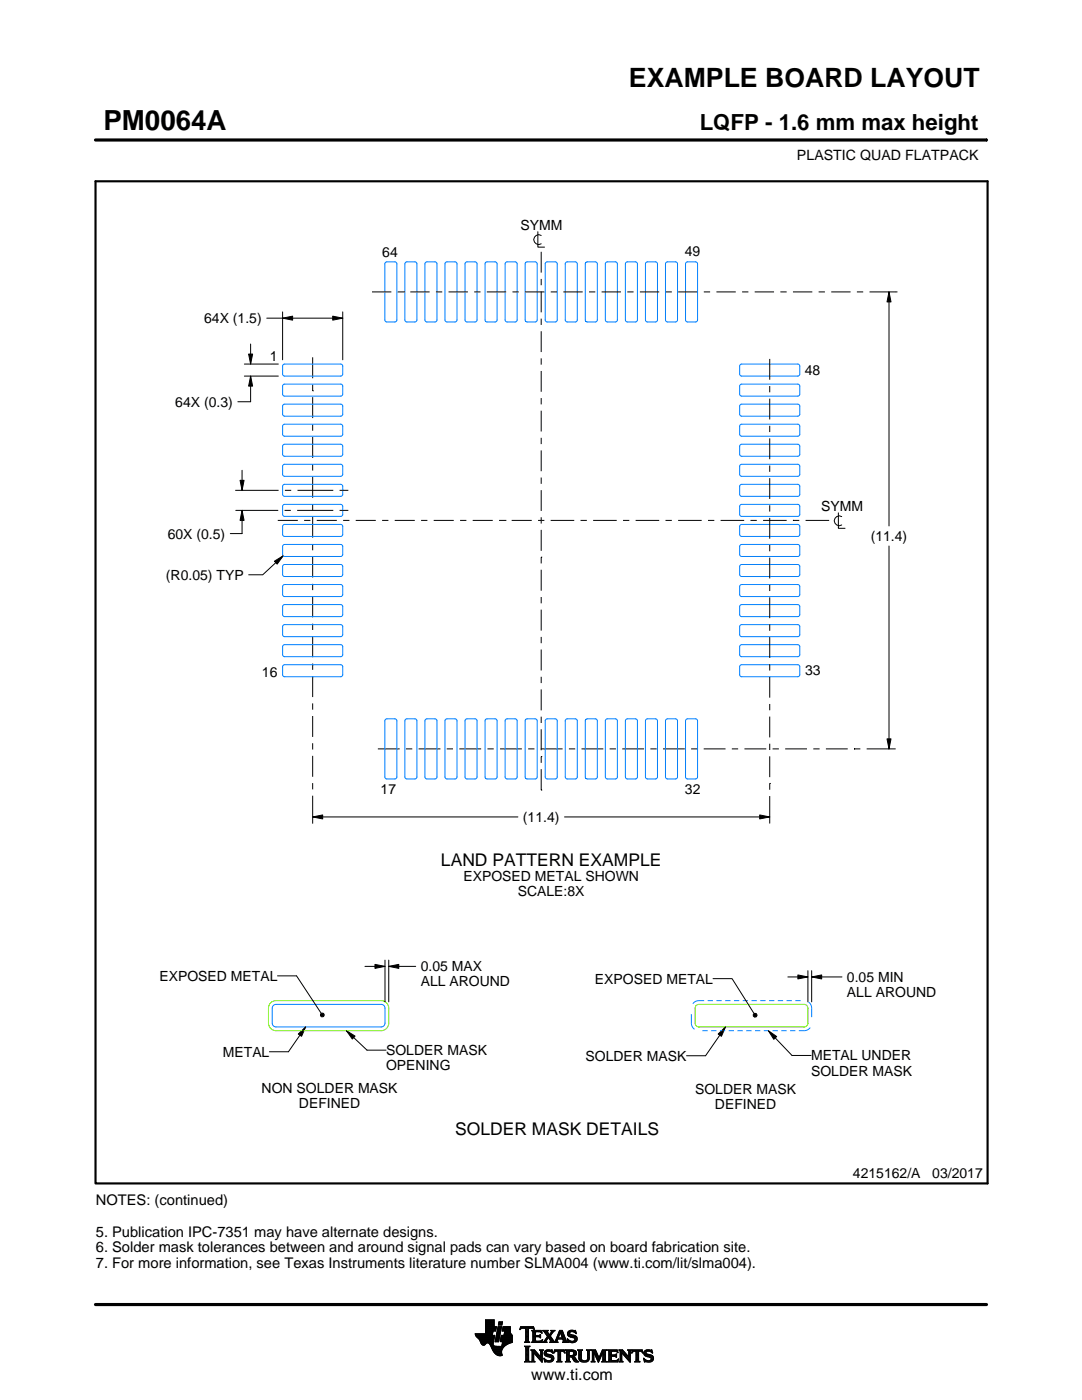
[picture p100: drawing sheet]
<svg xmlns="http://www.w3.org/2000/svg" width="216mm" height="279mm" viewBox="0 0 216 279" stroke-linecap="round" stroke-linejoin="round" font-family="sans-serif">
<defs><g id="words">
<text font-size="5.5" x="20.6" y="26">PM0064A</text>
<text font-size="5.3" x="125.5" y="17.4">EXAMPLE BOARD LAYOUT</text>
<text font-size="4.4" x="139.6" y="26">LQFP - 1.6 mm max height</text>
<g font-size="3.5">
<text x="88" y="172.7">LAND PATTERN EXAMPLE</text>
<text x="90.8" y="226.5">SOLDER MASK DETAILS</text>
</g>
<text font-size="3.2" x="106" y="275.3">www.ti.com</text>
<g font-size="2.9">
<text x="19.1" y="240.5">NOTES: (continued)</text>
<text x="19.1" y="246.8">5. Publication IPC-7351 may have alternate designs.</text>
<text x="19.1" y="249.9">6. Solder mask tolerances between and around signal pads can vary based on board fabrication site.</text>
<text x="19.1" y="253.1">7. For more information, see Texas Instruments literature number SLMA004 (www.ti.com/lit/slma004).</text>
</g>
<g font-size="2.8">
<text x="159" y="32">PLASTIC QUAD FLATPACK</text>
<text x="103.9" y="45.8">SYMM</text>
<text x="76.3" y="51.2">64</text>
<text x="136.6" y="51.2">49</text>
<text x="40.7" y="64.5">64X (1.5)</text>
<text x="53.9" y="72">1</text>
<text x="160.6" y="74.8">48</text>
<text x="35" y="81.2">64X (0.3)</text>
<text x="163.9" y="101.9">SYMM</text>
<text x="33.5" y="107.5">60X (0.5)</text>
<text x="173.7" y="108">(11.4)</text>
<text x="33.1" y="115.7">(R0.05) TYP</text>
<text x="52.3" y="135">16</text>
<text x="160.6" y="134.8">33</text>
<text x="76" y="158.4">17</text>
<text x="136.7" y="158.5">32</text>
<text x="104.3" y="164">(11.4)</text>
<text x="92.5" y="175.9">EXPOSED METAL SHOWN</text>
<text x="103.3" y="178.9">SCALE:8X</text>
<text x="31.8" y="195.8">EXPOSED METAL</text>
<text x="84" y="193.9">0.05 MAX</text>
<text x="84" y="196.9">ALL AROUND</text>
<text x="118.7" y="196.3">EXPOSED METAL</text>
<text x="169" y="196">0.05 MIN</text>
<text x="169" y="199">ALL AROUND</text>
<text x="44.5" y="210.9">METAL</text>
<text x="77" y="210.6">SOLDER MASK</text>
<text x="77" y="213.6">OPENING</text>
<text x="116.8" y="211.7">SOLDER MASK</text>
<text x="161.8" y="211.6">METAL UNDER</text>
<text x="161.8" y="214.6">SOLDER MASK</text>
<text x="52.2" y="218.1">NON SOLDER MASK</text>
<text x="59.7" y="221.1">DEFINED</text>
<text x="138.7" y="218.4">SOLDER MASK</text>
<text x="142.7" y="221.4">DEFINED</text>
<text x="170.2" y="235.2">4215162/A</text>
<text x="186" y="235.2">03/2017</text>
</g>
</g></defs>
<g fill="none" stroke="#000" stroke-width=".2">
<path d="M19.1 27.9h177.7M196.8 27.7v.5M74.2 58.3h3.9M79.3 58.3h1.3M80.6 58.3h.1M81.9 58.3h3.8M87 58.3h1.2M89.5 58.3h3.9M94.6 58.3h1.3M97.1 58.3h3.9M102.3 58.3h1.2M104.8 58.3h3.8"/>
<path d="M107.3 46.2v3.1h1.4M108 47a.98 .98 0 0 0-1.5 .8 .98 .98 0 0 0 1.5 .9M108 50.3v4.1M108 55.7v1.2M108 58.2v4.1M109.9 58.3h1.3M112.4 58.3h3.9M117.5 58.3h1.3M120 58.3h3.9M125.2 58.3h1.2M127.7 58.3h3.8M132.8 58.3h1.3"/>
<path d="M135.3 58.3h3.9M140.4 58.3h1.3M143 58.3h3.8M148.1 58.3h1.2M150.6 58.3h3.9M155.7 58.3h1.3M158.2 58.3h3.9M163.3 58.3h1.3M165.9 58.3h3.8M171 58.3h1.2M173.5 58.3h5.6M177.4 58.3l.4 2h-.8z"/>
<path d="M177.4 58.3v46.7M48.8 75.1h6.7M48.8 72.7h6.7M49.6 70.7h.8l-.4 2zM50 75.1l.4 2h-.8zM50 68.7v4M50 75.1v5.1h-2.5M53.2 63.5h15.2M56.4 63.5l2-.4v.8zM56.4 62.2v9.6M62.4 78h.1M62.4 71.3v4.2"/>
<path d="M62.4 76.7v1.3M62.4 79.3v4.1M66.4 63.1l2 .4-2 .4zM68.4 62.2v9.6M108 63.6v1.2M108 66.1v4.2M108 71.5v1.3M108 74v4.2M108 79.4v1.3M153.6 71.6v4.2M153.6 77v1.3M153.6 79.6v4.1"/>
<path d="M47 97.9h8.6M47.9 95.9h.8l-.4 2zM48.3 93.9v4M56.8 97.9h1.3M59.4 97.9h7.1M62.4 84.7v1.3M62.4 87.2v4.2M62.4 92.7v1.2M62.4 95.2v4.1M67.8 97.9h1.7M108 82v4.1M108 87.4v1.2"/>
<path d="M108 89.9v4.1M108 95.3v1.3M108 97.8v4.2M153.6 85v1.2M153.6 87.5v4.1M153.6 92.9v1.3M153.6 95.4v4.2M47.1 101.9h8.4M48.3 101.9l.4 2h-.8zM48.3 101.9v4.6h-2.3M54.8 112l1.7-1.1-1.2 1.7zM55.4 103.9h4"/>
<path d="M56.5 110.9l-4.1 3.8h-2.8M56.8 101.9h1.2M59.3 101.9h7.2M60.7 103.9h1.2M62.4 100.6v1.3M62.4 103.1v4.2M62.4 108.6v1.2M62.4 111.1v4.2M62.4 116.5v1.3M62.4 119v4.2M63.2 103.9h4M67.8 101.9h1.7"/>
<path d="M68.5 103.9h1.2M71 103.9h4M76.2 103.9h1.3M78.8 103.9h4M84 103.9h1.3M86.5 103.9h4M91.8 103.9h1.3M94.3 103.9h4M99.6 103.9h1.2M100.8 103.9h.1M102.1 103.9h4M107.4 103.9h1.2"/>
<path d="M108 111.2h.1M108 103.2v1.3M108 105.7v4.2M108 111.2v1.2M108 113.7v4.2M108 119.1v1.3M109.9 103.9h4.7M115.8 103.9h1.3M118.4 103.9h4.7M124.3 103.9h1.3M126.8 103.9h4.7M132.8 103.9h1.3"/>
<path d="M135.3 103.9h4.7M141.3 103.9h1.2M143.8 103.9h4.7M149.7 103.9h1.3M152.3 103.9h4.7M153.6 100.8v1.3M153.6 103.4v4.1M153.6 108.8v1.2M153.6 111.3v4.1M153.6 116.7v1.3M153.6 119.2v4.2M158.2 103.9h.1"/>
<path d="M158.2 103.9h1.3M160.7 103.9h4.7M167.3 102.4v3h1.3M168 103.1a.98 .98 0 0 0-1.5 .8 .98 .98 0 0 0 1.5 .9M177.4 109v40.5M62.4 124.5v1.2M62.4 127v4.2M62.4 132.4v1.3M62.4 134.9v4.2M108 121.7v4.1M108 127.1v1.3M108 129.6v4.2"/>
<path d="M108 135.1v1.2M108 137.6v4.2M153.6 124.6v1.3M153.6 127.1v4.2M153.6 132.6v1.2M153.6 135.1v4.1M62.4 140.4v1.2M62.4 142.9v4.2M62.4 148.3v1.3M62.4 150.8v4.2M62.4 156.3v1.2M62.4 158.8v5.5"/>
<path d="M75.4 149.5h4.3M81 149.5h1.3M83.5 149.5h4.4M89.1 149.5h1.3M91.7 149.5h4.3M97.3 149.5h1.2M99.8 149.5h4.3M105.4 149.5h1.2M107.9 149.5h4.4M108 151h.1M108 157.7h.1M108 143v1.3"/>
<path d="M108 145.5v4.2M108 151v1.2M108 153.5v4.2M113.5 149.5h1.3M116 149.5h4.4M121.6 149.5h1.3M124.2 149.5h4.3M129.8 149.5h1.2M132.3 149.5h4.3M137.9 149.5h1.3M140.4 149.5h4.4M146 149.5h1.3"/>
<path d="M148.5 149.5h4.4M153.6 156.4h.1M153.6 140.5v1.2M153.6 143v4.2M153.6 148.4v1.3M153.6 150.9v4.2M153.6 156.4v1.2M153.6 158.9v5.4M154.2 149.5h1.2M156.7 149.5h4.3M162.3 149.5h1.2M164.8 149.5h4.4"/>
<path d="M170.4 149.5h.1M170.4 149.5h1.3M172.9 149.5h5.8M177 147.5h.8l-.4 2zM62.4 163l2-.4v.8zM62.4 163h40.9M112.6 163h41M151.6 162.6l2 .4-2 .4zM55.4 194.8h3.8l4.9 7.4M72.8 192.9h4M74.8 192.5l2 .4-2 .4zM76.8 191.6v8.3"/>
<path d="M77.6 192.9l2-.4v.8zM77.6 192.9h5.4M77.6 191.6v8.3M142.3 195.3h3.8l4.4 7M157.2 195h4M159.2 194.6l2 .4-2 .4zM161.2 193.7v6.2M162 195l2-.4v.8zM162 195h6M162 193.7v6.2M59.5 206.4l1.5-1.5-.8 1.9zM61 204.9l-3.4 5h-3.8"/>
<path d="M64 202.4l.2-.2h.4l.1 .4-.1 .3-.4 .1-.2-.3zM69.1 205.7l1.8 1.1-.6 .6zM69.1 205.7l4.1 3.9h3.8M143.3 206.4l1.5-1.5-.8 1.9zM144.8 204.9l-4 5.8h-3.8M150.3 202.4l.3-.2 .3 .1 .2 .3-.2 .3-.3 .1-.3-.2zM153.3 205.7l1.7 1.2-.6 .5zM153.3 205.7l4.7 4.9h3.8M94.8 266.2h3.5M94.8 266.3h3.5M94.9 266.4h3.3M94.9 266.5h3.8l-.2 1.2"/>
<path d="M94.9 266.5h3.8M95 266.6h3.7M95 266.7h3.7M95.1 266.8h3.6M95.2 266.9h3.4M95.3 267h3.3M95.4 267.1h3.2M95.5 267.2h3.1M95.6 267.3h3M95.7 267.4h2.8M95.7 267.5h2.8M95.8 267.6h2.7"/>
<path d="M95.8 267.7h2.7M95.9 267.8h2.6M95.9 267.9h2.5M95.9 268h2.5M96 268h1.1M96 268.1h1M96.1 268.2h.8M96.1 268.3h.7M96.2 268.4h.6M96.3 268.4h.4M96.9 266.1h1.4M96.9 266h1.4"/>
<path d="M96.9 265.9h1.4M96.9 265.8h1.5M96.9 265.7h1.5M96.9 264.7l2.2 .1-.2 .9h-.5l-.2 .8M96.9 265.6h2M96.9 265.5h2M96.9 265.4h2M96.9 265.3h2.1M96.9 265.2h2.1M96.9 265.1h2.1M96.9 265h2.1M96.9 264.9h2.1"/>
<path d="M96.9 264.8h2.2M96.9 264.6h1.7M96.9 264.5h1.7M96.9 264.4h1.7M96.9 264.3h1.7M96.9 264.2h1.7M96.9 264.1h1.7M96.9 264h1.7M96.9 263.9h1.7M96.9 263.8h1.7M96.9 263.7h1.7M96.9 263.6h1.7"/>
<path d="M96.9 263.5h1.7M96.9 263.4h1.7M97.5 268h.9M97.6 268.1h.8M97.7 268.2h.7M97.7 268.3h.7M97.8 268.4h.6M97.9 268.5h.6M97.9 268.6h.7M98 268.7h1.1M98 268.8h2.6M98 268.8h2.5"/>
<path d="M98.1 268.9h2.3M98.1 269h2.3M98.1 269.1h2.2M98.2 269.2h2.1M98.2 269.2h2M98.2 269.3h2M98.3 269.4h1.9M98.3 269.5h1.8M98.4 269.6h1.7M98.4 268v.4l.3 .2 2 .1M98.5 269.7h1.6M98.5 267.7l-.1 .3"/>
<path d="M98.5 269.8h1.6M98.6 269.9h1.5M98.6 264.8v-1.4h-1.7v2.8h-2.1l.1 .3 .8 .9 .6 1h.4l.5-.4 .4 .1 1 1.8 .8 .6h.8l-.1-1.1 .8-.9M98.6 270h1.5M98.7 270h1.4M98.8 270.1h1.3M98.8 267.7h.7M98.8 267.6h.7M98.8 267.5h.7M98.9 270.2h1.2M98.9 267.4h.7M98.9 267.3h.7"/>
<path d="M98.9 267.2h.7M98.9 267.1h.7M98.9 267h.7M98.9 270.3h1.3M99 266.9h.6M99 266.9h.7M99 266.8h.7M99 266.7h.7M99 266.6h.7M99 266.5h.7M99.1 270.4h1.1M99.1 266.4h.7"/>
<path d="M99.1 266.3h.7M99.1 266.2h.7M99.1 266.1h.7M99.1 266h.7M99.2 265.9h.7M99.2 265.8h.7M99.2 270.4h1M99.2 265.7h.7M99.2 265.6h.7M99.2 265.5h.7M99.3 265.4h.6M99.3 265.4h.7"/>
<path d="M99.3 265.3h.7M99.3 265.2h.7M99.3 265.1h.7M99.3 265h.7M99.4 270.5h.8M99.4 264.9h.7M99.4 264.8h.7M99.4 264.8h.7l-.6 3h-.7zM99.4 264.5l.2-.7h.7l-.2 .7h-.7M99.5 264.4h.6M99.5 264.3h.7M99.5 264.2h.7"/>
<path d="M99.5 264.1h.7M99.5 264h.7M99.5 263.9h.7M99.6 263.8h.7M99.8 270.6h.1M99.8 267.7h2.4M99.8 267.6h2.4M99.8 267.5h2.4M99.9 267.4h2.3M99.9 267.3h2.3M99.9 267.2h2.3M99.9 267.1h2.3"/>
<path d="M99.9 267h2.3M99.9 266.9h2.3M100 266.9h2.2M100 266.8h2.2M100 266.7h2.2M100 266.6h2.2M100 266.5h2.2M100.1 268.6h.7M100.2 268.5h.7M100.2 268.4h.8M100.2 268.4h.9M100.2 268.3h1"/>
<path d="M100.2 268.2h1.2M100.2 265.6h1.6M100.2 268.1h1.4M100.2 265.5h1.6M100.2 268h1.6M100.3 265.4h1.5M100.3 268h1.7M100.3 267.9h1.9M100.3 265.3h1.5M100.3 267.8h1.9M100.3 265.2h1.5M100.3 265.1h1.5"/>
<path d="M100.3 265h1.5M100.4 264.9h1.4M100.4 264.8h1.4M100.6 266.5l.1-.8h-.5l.2-.9h1.4l.1 1.1 .3 .6v1.4l-1.3 .6M100.6 266.4h1.5M100.6 266.3h1.4M100.6 266.2h1.4M100.6 266.1h1.3M100.7 266h1.2M100.7 265.9h1.2M100.7 265.8h1.1M100.7 265.7h1.1"/>
<path d="M102.2 266.5h-2.2l-.2 1.1 .1 .2h.4l-.2 .9M103.7 265.3h.1M103.8 265.2h.2M103.8 265h2.8M103.8 264.9h2.7M103.9 264.8h2.6M104.7 267.8h1M104.7 271.8h1.1M104.7 268.7h1M104.8 267.7h.7M104.8 271.7h.8M104.9 265.2h.6"/>
<path d="M104.9 268.9h.6M104.9 267.6h.6M104.9 267.5l-.2 .3M104.9 267.5h.6M104.9 267.4h.6M104.9 267.3h.6M104.9 267.2h.6M104.9 267.1h.6M104.9 267h.6M104.9 266.8h.6M104.9 266.7h.6M104.9 266.6h.6"/>
<path d="M104.9 266.5h.6M104.9 266.4h.6M104.9 266.3h.6M104.9 266.2h.6M104.9 266.1h.6M104.9 265.9h.6M104.9 265.8h.6M104.9 265.7h.6M104.9 265.6h.6M104.9 265.5h.6M104.9 265.4h.6M104.9 265.3h.6"/>
<path d="M104.9 271.5h.6M104.9 269h.6M104.9 271.4h.6M104.9 271.4v-2.4l-.2-.4h1.1l-.3 .4v2.4M104.9 271.4l-.2 .4h1.1l-.3-.4M104.9 271.3h.6M104.9 271.2h.6M104.9 271.1h.6M104.9 271h.6M104.9 270.9h.6M104.9 270.8h.6M104.9 270.6h.6"/>
<path d="M104.9 270.5h.6M104.9 270.4h.6M104.9 270.3h.6M104.9 270.2h.6M104.9 270.1h.6M104.9 270h.6M104.9 269.9h.6M104.9 269.8h.6M104.9 269.6h.6M104.9 269.5h.6M104.9 269.4h.6M104.9 269.3h.6"/>
<path d="M104.9 269.2h.6M104.9 269.1h.6M105.5 267.5l.2 .3M105.5 267.5v-2.3l.7-.1 .4 .3-.1-.6h-2.6l-.1 .6 .4-.3 .7 .1v2.3M105.7 267.8h-1M105.9 271.8h.8M105.9 269.4h.8M106.1 269.5h.7M106.1 267.8h2M106.1 271.7h.5M106.2 269.6h.7M106.2 271.5h.3"/>
<path d="M106.2 265.6h1.8M106.2 269.8h.8M106.2 271.4h.3M106.2 271.4l-.3 .4h.8l-.2-.4M106.2 271.3h.3M106.2 271.2h.3M106.2 271.1h.3M106.2 271h.3M106.2 270.9h.3M106.2 270.8h.3M106.2 270.6h.3M106.2 270.5h.3"/>
<path d="M106.2 270.4h.3M106.2 270.3h.3M106.2 270.2h.3M106.2 270.1h.3M106.2 270h1M106.2 269.9h.9M106.2 269.8v1.6M106.2 269.8l-.3-.4h.8l1.2 1.4M106.3 267.7h1.8M106.3 265.7h1.8M106.3 267.6h.6M106.3 265.8h.6"/>
<path d="M106.3 267.5l-.2 .3M106.3 267.5h.5M106.3 267.4h.5M106.3 267.3h.5M106.3 267.2h.5M106.3 267.1h.5M106.3 267h.5M106.3 266.8h.5M106.3 266.7h1.6M106.3 266.6h1.6M106.3 266.5h.5M106.3 266.4h.5"/>
<path d="M106.3 266.3h.5M106.3 266.2h.5M106.3 266.1h.5M106.3 265.9h.5M106.4 265.2h.2M106.5 270h.1M106.5 270v1.4M106.5 265.3h.1M106.6 270.1h.7M106.7 270.2h.7M106.8 270.3h.7M106.8 265.9l.2-.1h.6l.6 .2-.2-.5h-1.9l.2 .3v1.7"/>
<path d="M106.8 265.9v.6h.8l.3-.2v.7M106.9 270.4h.7M107 270.5h.7M107.1 270.6h.7M107.2 270.8h1M107.3 270.9h.9M107.4 271h.8M107.5 271.1h.7M107.6 271.2h.6M107.6 266.5h.3M107.7 271.3h.5M107.7 269.4h.7"/>
<path d="M107.7 266.8h.2M107.7 267.6h.5M107.8 266.4h.1M107.8 271.4h.4M107.8 267h.1M107.8 265.8h.3M107.8 269.5h.5M107.9 271.5h.3M107.9 269.6h.3M107.9 267l-.3-.2h-.8l.1 .8h.9l.5-.2M107.9 269.8h.3M107.9 270.6h.3"/>
<path d="M107.9 270.5h.3M107.9 270.4h.3M107.9 270.3h.3M107.9 270.2h.3M107.9 270.1h.3M107.9 270h.3M107.9 269.9h.3M107.9 269.8v1M107.9 269.8l-.2-.4h.7l-.2 .4M108 271.7h.2M108 265.9h.1M108 267.5h.2"/>
<path d="M108.1 271.8h.1M108.1 266.1h.1M108.2 267.4h.1M108.2 269.8v2.1l-1.7-1.9M108.2 267.8h.9M108.3 267.4l-.2 .5-2-.1M108.3 265.6h1M108.5 267.7h.5M108.5 271.1l.8 .4h.5l.2-.2-.1-.3-1-.4-.3-.3 .1-.7 .8-.2 .5 .1 .2-.1 .1 .6-.9-.3-.3 .1-.1 .3 1.3 .4 .2 .6M108.5 271.1h.1M108.5 265.7h.7M108.5 271.2h.2"/>
<path d="M108.6 271.3h.2M108.6 270.1h.4M108.6 270h.4M108.6 270.2h.6M108.6 267.6h.4M108.6 271.4h.4M108.6 269.9h.4M108.6 270.3h1M108.6 265.8h.7M108.6 271.5h.8M108.6 269.8h.5M108.7 271.7h1.5"/>
<path d="M108.7 270.4h1.3M108.7 267.5h.3M108.7 271.8h.1M108.7 265.9h.6M108.7 269.6h1.5M108.8 267.4h.3M108.8 270.5h1.5M108.8 266.1h.6M108.8 269.5h1.4M108.8 267.3h.4M108.9 266.2h.6M108.9 267.2h.4"/>
<path d="M108.9 266.3h.6M108.9 270.6h1.5M109 267.1h.3M109 266.4h1M109.1 271.8h.9M109.1 269.4h.7M109.1 267h.9M109.1 266.5h.8M109.1 267.8h-.9M109.2 266.8h.8M109.2 266.6h.6M109.2 266.7h.7"/>
<path d="M109.2 266.7l-.6 .9-.4 .2M109.3 270.8h1.1M109.5 267.1h.6M109.6 267.2h.6M109.7 271.5h.7M109.7 267.3h.6M109.7 267.8l.2-.1-.5-.8-.4 .8 .1 .1M109.7 267.8h1.6M109.7 266.3h.4M109.7 267.4h.6M109.8 270.9h.7M109.8 266.2h.3"/>
<path d="M109.8 266.6l.9 1.2 1-2.3h.5l.8 2.1 .3 .2M109.8 267.5h.6M109.9 266.1h.3M109.9 269.8h.4M109.9 267.6h.6M109.9 267.7h.7M109.9 271.4h.5M109.9 265.9h.4M110 271h.5M110 265.6h.7M110 265.9l-.4 .5-.4-.6 .2-.3h-1.1l.9 1.2M110 265.9l.1-.2-.2-.2h.8l-.9 1.1"/>
<path d="M110 271.3h.5M110 265.8h.4M110 271.1h.5M110 271.2h.5M110.1 269.4h.1M110.1 265.7h.4M110.1 269.9h.2M110.2 270h.1M110.5 270h.1M110.5 269.9h.2M110.5 271.1l-.3 .6-.7 .2-.6-.2-.2 .1-.2-.7M110.5 269.8h.3"/>
<path d="M110.6 269.6h2.1M110.6 269.5h2M110.6 269.4h2M110.7 267.7h.5M110.8 267.6h.4M110.9 267.5h.3M110.9 267.4h.3M111 267.3h.3M111 267.2h1.8M111 267.1h1.8M111.1 267h.3M111.1 271.8h1"/>
<path d="M111.1 266.8h.4M111.2 266.7h.3M111.2 267.5l.1-.2h1l.1 .2M111.2 267.5v.3h.1M111.2 266.6h.3M111.3 266.5h.3M111.3 271.7h.6M111.3 266.4h.3M111.3 271.5h.6M111.3 267.8h-1.6M111.3 269.8h.6M111.4 266.3h.3"/>
<path d="M111.4 271.4h.5M111.4 271.4l-.1-1.7h-.4l-.4 .4 .2-.7h1.9l.1 .7-.4-.4h-.4v1.7M111.4 270.5h.5M111.4 270.4h.5M111.4 270.3h.5M111.4 270.2h.5M111.4 270.1h.5M111.4 270h.5M111.4 269.9h.5M111.4 271.4l-.3 .4h1l-.2-.4M111.4 271.3h.5M111.4 271.2h.5"/>
<path d="M111.4 271.1h.5M111.4 271h.5M111.4 270.9h.5M111.4 270.8h.5M111.4 270.6h.5M111.4 266.2h.3M111.4 266.1h.4M111.5 265.9h.9M111.5 265.8h.8M111.6 265.7h.7M111.6 265.6h.6M111.8 265.9l.4 1.1h-.8z"/>
<path d="M111.9 266.1h.5M111.9 266.2h.5M111.9 266.3h.6M112 266.4h.5M112 266.5h.6M112.1 266.6h.5M112.1 266.7h.6M112.1 266.8h.6M112.2 267h.5M112.2 267.8h1.1M112.3 267.3h.6M112.3 267.4h.6"/>
<path d="M112.4 267.5h.6M112.4 267.5v.3h-.2M112.4 269.8h.3M112.4 267.6h.6M112.4 267.7h.7M112.6 269.9h.1M112.6 270h.2M112.8 271.8h1M112.8 269.4h1.6M113 269.5h1.7M113 271.7h.7M113 269.6h1.9"/>
<path d="M113 271.5h.6M113 269.8h.6M113 271.4h.6M113 271.4l-.2 .4h1l-.2-.4M113 271.3h.6M113 271.2h.6M113 271.1h.6M113 271h.6M113 270.9h.6M113 270.8h1.5M113 270.6h1.6M113 270.5h1.8"/>
<path d="M113 270.4h.6M113 270.3h.6M113 270.2h.6M113 270.1h.6M113 270h.6M113 269.9h.6M113 269.8v1.6M113 269.8l-.2-.4h1.5l.5 .2 .2 .3v.4l-.2 .3-.4 .1M113.2 267.3h.2M113.2 267.4h.3M113.2 266.2h.5M113.2 266.3h.6"/>
<path d="M113.2 266.1h.5M113.3 267.5h.3M113.3 267.8h-1.1M113.3 266.4h.9M113.3 265.9h.4M113.3 267.6h.6M113.3 266.5h1.3M113.3 267.7h1.6M113.3 265.8h.5M113.3 267.8h.2M113.4 266.6h1.5M113.4 265.7h1.5"/>
<path d="M113.4 265.7l.5-.2 .7 .1 .2-.1 .1 .7-.7-.4h-.4l-.1 .3 .1 .2 .9 .2 .4 .3 .1 .5-.3 .5-.6 .2-.7-.2-.2 .1-.2-.7 .9 .5 .4-.1 .2-.3-.1-.3-1.2-.4-.2-.5zM113.5 266.7h1.5M113.5 265.6h1.4M113.6 271.4v-.6h.4l.7 .9 .8 .1M113.6 269.9l.1-.2 .7 .2v.4l-.4 .2M113.6 269.9v.6M113.7 267.8h1.1M113.8 266.8h1.3M113.8 265.5h.6M114 268h.4M114.1 270.9h.6M114.2 271h.6"/>
<path d="M114.2 271.1h.7M114.3 271.2h.6M114.3 267h.8M114.3 269.8h.7M114.3 270.4h.6M114.4 271.3h.6M114.4 270.7l1.1 1.1M114.4 270.7h.1M114.4 271.4h.7M114.4 269.9h.6M114.4 270.3h.6M114.5 267.6h.5"/>
<path d="M114.5 270.2h.5M114.5 270h.5M114.5 265.8h.4M114.5 270.1h.5M114.5 271.5h.7M114.6 271.7h.7M114.6 267.1h.6M114.6 267.5h.5M114.7 267.2h.5M114.7 267.4h.5M114.7 265.9h.3M114.7 267.3h.5"/>
<path d="M114.7 271.8h.8M114.8 266.1h.2M114.9 266.2h.1M115.3 269.4h.9M115.4 269.5h.7M115.5 269.6h.5M115.5 269.8h.5M115.5 269.8v1.4l.4 .5 .6 .2 .6-.1 .4-.3 .1-.5M115.5 271h.5M115.5 270.9h.5M115.5 270.8h.5M115.5 270.6h.5"/>
<path d="M115.5 270.5h.5M115.5 270.4h.5M115.5 270.3h.5M115.5 270.2h.5M115.5 270.1h.5M115.5 270h.5M115.5 269.9h.5M115.5 269.8l-.2-.4h.9l-.2 .4M115.5 271.1h.5M115.5 271.2h.5M115.5 271.3h.6M115.6 271.4h.6"/>
<path d="M115.7 271.5h.8M115.8 271.7h1.5M116 271l.2 .4 .4 .2 .5-.2 .2-.4M116 269.8v1.2M116 271.8h1.1M116.8 271.5h.6M117 269.4h.8M117.1 271.4h.4M117.2 269.5h.5M117.2 271.3h.4M117.2 269.6h.4M117.2 271.2h.4"/>
<path d="M117.2 271.1h.4M117.3 269.8h.3M117.3 271h.3M117.3 270.9h.3M117.3 270.8h.3M117.3 270.6h.3M117.3 270.5h.3M117.3 270.4h.3M117.3 270.3h.3M117.3 270.2h.3M117.3 270.1h.3M117.3 270h.3"/>
<path d="M117.3 269.9h.3M117.6 269.8l.2-.4h-.8l.2 .3 .1 1.3M117.6 269.8v1.2M118 271.8h.7M118 269.4h.8M118.1 269.5h.8M118.1 271.7h.5M118.2 269.6h.7M118.2 271.5h.3M118.2 269.8h.8M118.2 271.4h.3M118.2 269.8l-.2-.4h.8l.7 1.6 .7-1.6h.9l-.3 .4"/>
<path d="M118.2 271.4l-.2 .4h.7l-.2-.4M118.2 271.3h.3M118.2 271.2h.3M118.2 271.1h.3M118.2 271h.3M118.2 270.9h.3M118.2 270.8h.3M118.2 270.6h.3M118.2 270.5h.3M118.2 270.4h.3M118.2 270.3h.3M118.2 270.2h.3"/>
<path d="M118.2 270.1h.3M118.2 270h.9M118.2 269.9h.8M118.2 269.8v1.6M118.6 270.1h.5M118.6 270.2h.6M118.7 270.3h.5M118.7 270.4h.6M118.8 270.5h.5M118.8 270.6h.6M118.9 270.8h.5M118.9 270.9h.6"/>
<path d="M119 271h.8M119 271.1h.8M119.1 271.2h.6M119.1 271.3h.6M119.2 271.4h.4M119.2 271.5h.4M119.3 271.7h.2M119.3 271.8h.2M119.6 270.9h.3M119.6 270.8h.3M119.7 270.6h.3M119.7 270.5h.3"/>
<path d="M119.8 270.4h.3M119.8 270.3h.3M119.9 270.2h.3M119.9 270.1h.3M120 270h.8M120 269.9h.8M120 269.8h.8M120.1 271.8h1M120.1 269.6h.7M120.1 269.5h.8M120.2 269.4h.9M120.2 271.7h.7"/>
<path d="M120.3 271.5h.5M120.3 271.4h.5M120.3 271.4l-.2 .4h1l-.3-.4M120.3 271.4v-1.5l-.9 2-.9-2v1.5M120.3 271.3h.5M120.3 271.2h.5M120.3 271.1h.5M120.3 271h.5M120.3 270.9h.5M120.3 270.8h.5M120.3 270.6h.5M120.3 270.5h.5"/>
<path d="M120.3 270.4h.5M120.3 270.3h.5M120.3 270.2h.5M120.3 270.1h.5M120.8 269.8v1.6M121.2 271.8h2M121.2 269.4h1.9M121.4 269.5h1.8M121.4 271.7h1.9M121.5 269.6h1.7M121.5 271.5h1.8M121.5 269.8h.5"/>
<path d="M121.5 271.4h.5M121.5 269.8l-.3-.4h1.9l.2 .6M121.5 269.9h.5M121.5 269.8v1.6M121.5 271.3h.5M121.5 271.2h.5M121.5 271.1h.5M121.5 271h.5M121.5 270.9h.5M121.5 270.8h.5M121.5 270.6h1.5M121.5 270.5h1.5"/>
<path d="M121.5 270.4h1.5M121.5 270.3h.5M121.5 270.2h.5M121.5 270.1h.5M121.5 270h.5M122.6 270.4l.4-.2v.7l-.2-.2h-.8v.8h.2M122.9 270.8h.1M122.9 270.3h.1M123 269.8h.3M123.1 271.4h.3M123.2 269.9h.1M123.3 270h.1"/>
<path d="M123.3 270l-.4-.3h-.8l-.1 .7M123.3 271.3h.1M123.4 271.2h.1M123.4 271.2l-.2 .6h-2l.3-.4M123.4 271.2l-.3 .3h-.4M123.5 271.8h.8M123.5 269.4h.7M123.6 269.5h.7M123.7 271.7h.5M123.7 269.6h.7M123.7 271.5h.4M123.7 269.8h.8"/>
<path d="M123.7 271.4h.4M123.7 271.4l-.2 .4h.8l-.2-.4M123.7 271.3h.4M123.7 271.2h.4M123.7 271.1h.4M123.7 271h.4M123.7 270.9h.4M123.7 270.8h.4M123.7 270.6h.4M123.7 270.5h.4M123.7 270.4h.4M123.7 270.3h.4"/>
<path d="M123.7 270.2h.4M123.7 270.1h.4M123.7 270h1M123.7 269.9h.9M123.7 269.8v1.6M123.7 269.8l-.2-.4h.7l1.2 1.4 .1-1M124.1 270v1.4M124.1 270h.1M124.2 270.1h.6M124.2 270.2h.7M124.3 270.3h.7M124.4 270.4h.7"/>
<path d="M124.5 270.5h.7M124.6 270.6h.7M124.7 270.8h1.1M124.8 270.9h1M124.9 271h.9M125 271.1h.8M125.1 271.2h.7M125.2 271.3h.6M125.2 269.4h.8M125.3 271.4h.5M125.4 269.5h.5M125.4 271.5h.4"/>
<path d="M125.4 269.6h.4M125.5 269.8h.3M125.5 269.8l-.3-.4h.8l-.2 .4M125.5 270.4h.3M125.5 270.3h.3M125.5 270.2h.3M125.5 270.1h.3M125.5 270h.3M125.5 269.9h.3M125.5 270.6h.3M125.5 270.5h.3M125.5 271.7h.3"/>
<path d="M125.6 271.8h.2M125.8 269.8v2.1l-1.7-1.9M126 270h.1M126.1 269.9h.1M126.1 269.8h.3M126.1 269.6h2.1M126.2 269.5h2M126.2 269.4h2M126.6 271.8h1.1M126.9 271.7h.6M126.9 271.5h.5M126.9 269.8h.5"/>
<path d="M126.9 271.4h.5M126.9 271.4v-1.7h-.5l-.3 .4 .1-.7h1.9l.2 .7-.4-.4h-.5v1.7M126.9 270.5h.5M126.9 270.4h.5M126.9 270.3h.5M126.9 270.2h.5M126.9 270.1h.5M126.9 270h.5M126.9 269.9h.5M126.9 271.4l-.3 .4h1.1l-.3-.4M126.9 271.3h.5M126.9 271.2h.5"/>
<path d="M126.9 271.1h.5M126.9 271h.5M126.9 270.9h.5M126.9 270.8h.5M126.9 270.6h.5M128 269.8h.3M128.1 269.9h.2M128.2 270h.1M128.4 271.1h.1M128.4 271.2h.2M128.5 271.3h.2M128.5 270.1h.4"/>
<path d="M128.5 270h.4M128.5 270.2h.6M128.5 271.4h.4M128.5 269.9h.4M128.5 270.3h1M128.5 271.5h.8M128.5 269.8h.5M128.6 271.7h1.5M128.6 270.4h1.3M128.6 271.8h.1M128.6 269.6h1.5M128.7 270.5h1.5"/>
<path d="M128.7 269.5h1.4M128.8 270.6h1.5M128.9 271.8h1M129 269.4h.7M129.1 270.8l-.6-.4 .1-.7 .5-.3 .8 .1 .2-.1 .1 .7-.8-.4-.4 .1-.1 .2 1.3 .5 .2 .6M129.1 270.8l.8 .2v.4l-.7 .1-.8-.4M129.2 270.8h1.1M129.6 271.5h.7M129.6 270.9h.8M129.8 269.8h.4M129.8 271.4h.5M129.9 271h.5"/>
<path d="M129.9 271.3h.5M129.9 271.1h.5M129.9 271.2h.5M129.9 269.4h.2M130 269.9h.2M130.1 270h.1M130.4 271.1l-.3 .6-.7 .2-.6-.2-.2 .1-.2-.7"/>
</g>
<g fill="#000">
<path d="M177.4 58.3l.4 2h-.8zM49.6 70.7h.8l-.4 2zM50 75.1l.4 2h-.8zM56.4 63.5l2-.4v.8zM66.4 63.1l2 .4-2 .4zM47.9 95.9h.8l-.4 2zM48.3 101.9l.4 2h-.8zM54.8 112l1.7-1.1-1.2 1.7zM177 147.5h.8l-.4 2zM62.4 163l2-.4v.8zM151.6 162.6l2 .4-2 .4zM74.8 192.5l2 .4-2 .4z"/>
<path d="M77.6 192.9l2-.4v.8zM159.2 194.6l2 .4-2 .4zM162 195l2-.4v.8zM59.5 206.4l1.5-1.5-.8 1.9zM64 202.4l.2-.2h.4l.1 .4-.1 .3-.4 .1-.2-.3zM69.1 205.7l1.8 1.1-.6 .6zM143.3 206.4l1.5-1.5-.8 1.9zM150.3 202.4l.3-.2 .3 .1 .2 .3-.2 .3-.3 .1-.3-.2zM153.3 205.7l1.7 1.2-.6 .5z"/>
</g>
<path d="M19.1 36.2h178v200h-178z" fill="none" stroke="#000" stroke-width=".43"/>
<path d="M19 27.9h177.8M19 260.3h177.8" fill="none" stroke="#000" stroke-width=".63"/>
<g fill="none" stroke="#0080ff" stroke-width=".2">
<path d="M77 52.3h1.8h.2l.2 .4v11.2l-.2 .3-.2 .1h-1.6l-.2-.1-.2-.3v-11.2zM81 52.3h1.8h.2l.2 .4v11.2l-.2 .3-.2 .1h-1.6l-.2-.1-.2-.3v-11.2zM85 52.3h1.8h.2l.2 .4v11.2l-.2 .3-.2 .1h-1.6l-.2-.1-.2-.3v-11.2zM89 52.3h1.8h.2l.2 .4v11.2l-.2 .3-.2 .1h-1.6l-.2-.1-.2-.3v-11.2zM93 52.3h1.8h.2l.2 .4v11.2l-.2 .3-.2 .1h-1.6l-.2-.1-.2-.3v-11.2zM96.9 52.4l1.9-.1h.2l.2 .4v11.2l-.2 .3-.2 .1-1.8-.1-.2-.3v-11.2zM101 52.3h1.8h.2l.2 .4v11.2l-.2 .3-.2 .1h-1.6l-.2-.1-.2-.3v-11.2zM104.9 52.4l1.9-.1h.2l.2 .4v11.2l-.2 .3-.2 .1-1.8-.1-.2-.3v-11.2zM109 52.3h1.8h.2l.2 .4v11.2l-.2 .3-.2 .1h-1.6l-.2-.1-.2-.3v-11.2zM113 52.3h1.8h.2l.2 .4v11.2l-.2 .3-.2 .1h-1.6l-.2-.1-.2-.3v-11.2zM116.9 52.4l1.9-.1h.2l.2 .4v11.2l-.2 .3-.2 .1-1.8-.1-.2-.3v-11.2zM121 52.3h1.8h.2l.2 .4v11.2l-.2 .3-.2 .1h-1.6l-.2-.1-.2-.3v-11.2z"/>
<path d="M125 52.3h1.8h.2l.2 .4v11.2l-.2 .3-.2 .1h-1.6l-.2-.1-.2-.3v-11.2zM129 52.3h1.8h.2l.2 .4v11.2l-.2 .3-.2 .1h-1.6l-.2-.1-.2-.3v-11.2zM133 52.3h1.8h.2l.2 .4v11.2l-.2 .3-.2 .1h-1.6l-.2-.1-.2-.3v-11.2zM137 52.3h1.8h.2l.2 .4v11.2l-.2 .3-.2 .1h-1.6l-.2-.1-.2-.3v-11.2zM56.6 76.7h11.4l.3 .2 .1 .2v1.6l-.2 .3-.2 .1h-11.2l-.4-.2v-.2v-1.6zM56.6 72.7h11.4l.3 .2 .1 .2v1.6l-.2 .3-.2 .1h-11.2l-.4-.2v-.2v-1.6zM147.8 76.7h11.4l.3 .2 .1 .2v1.6l-.2 .3-.2 .1h-11.2l-.4-.2v-.2v-1.6zM147.8 72.7h11.4l.3 .2 .1 .2v1.6l-.2 .3-.2 .1h-11.2l-.4-.2v-.2v-1.6zM56.6 80.7h11.4l.3 .2 .1 .2v1.6l-.2 .3-.2 .1h-11.2l-.4-.2v-.2v-1.6zM56.6 84.7h11.4l.3 .2 .1 .2v1.6l-.2 .3-.2 .1h-11.2l-.4-.2v-.2v-1.6zM56.6 88.7h11.4l.3 .2 .1 .2v1.6l-.2 .3-.2 .1h-11.2l-.4-.2v-.2v-1.6zM56.6 96.7h11.4l.3 .2 .1 .2v1.6l-.2 .3-.2 .1h-11.2l-.4-.2v-.2v-1.6z"/>
<path d="M56.6 92.7h11.4l.3 .2 .1 .2v1.6l-.2 .3-.2 .1h-11.2l-.4-.2v-.2v-1.6zM147.8 96.7h11.4l.3 .2 .1 .2v1.6l-.2 .3-.2 .1h-11.2l-.4-.2v-.2v-1.6zM147.8 92.7h11.4l.3 .2 .1 .2v1.6l-.2 .3-.2 .1h-11.2l-.4-.2v-.2v-1.6zM147.8 88.7h11.4l.3 .2 .1 .2v1.6l-.2 .3-.2 .1h-11.2l-.4-.2v-.2v-1.6zM147.8 84.7h11.4l.3 .2 .1 .2v1.6l-.2 .3-.2 .1h-11.2l-.4-.2v-.2v-1.6zM147.8 80.7h11.4l.3 .2 .1 .2v1.6l-.2 .3-.2 .1h-11.2l-.4-.2v-.2v-1.6zM56.6 116.7h11.4l.3 .2 .1 .2v1.6l-.2 .3-.2 .1h-11.2l-.4-.2v-.2v-1.6zM56.6 112.7h11.4l.3 .2 .1 .2v1.6l-.2 .3-.2 .1h-11.2l-.4-.2v-.2v-1.6zM56.6 108.7h11.4l.3 .2 .1 .2v1.6l-.2 .3-.2 .1h-11.2l-.4-.2v-.2v-1.6zM56.6 104.7h11.4l.3 .2 .1 .2v1.6l-.2 .3-.2 .1h-11.2l-.4-.2v-.2v-1.6zM56.6 100.7h11.4l.3 .2 .1 .2v1.6l-.2 .3-.2 .1h-11.2l-.4-.2v-.2v-1.6zM147.8 116.7h11.4l.3 .2 .1 .2v1.6l-.2 .3-.2 .1h-11.2l-.4-.2v-.2v-1.6z"/>
<path d="M147.8 112.7h11.4l.3 .2 .1 .2v1.6l-.2 .3-.2 .1h-11.2l-.4-.2v-.2v-1.6zM147.8 108.7h11.4l.3 .2 .1 .2v1.6l-.2 .3-.2 .1h-11.2l-.4-.2v-.2v-1.6zM147.8 104.7h11.4l.3 .2 .1 .2v1.6l-.2 .3-.2 .1h-11.2l-.4-.2v-.2v-1.6zM147.8 100.7h11.4l.3 .2 .1 .2v1.6l-.2 .3-.2 .1h-11.2l-.4-.2v-.2v-1.6zM56.6 132.7h11.4l.3 .2 .1 .2v1.6l-.2 .3-.2 .1h-11.2l-.4-.2v-.2v-1.6zM56.6 128.7h11.4l.3 .2 .1 .2v1.6l-.2 .3-.2 .1h-11.2l-.4-.2v-.2v-1.6zM56.6 124.7h11.4l.3 .2 .1 .2v1.6l-.2 .3-.2 .1h-11.2l-.4-.2v-.2v-1.6zM56.6 120.7h11.4l.3 .2 .1 .2v1.6l-.2 .3-.2 .1h-11.2l-.4-.2v-.2v-1.6zM147.8 132.7h11.4l.3 .2 .1 .2v1.6l-.2 .3-.2 .1h-11.2l-.4-.2v-.2v-1.6zM147.8 128.7h11.4l.3 .2 .1 .2v1.6l-.2 .3-.2 .1h-11.2l-.4-.2v-.2v-1.6zM147.8 124.7h11.4l.3 .2 .1 .2v1.6l-.2 .3-.2 .1h-11.2l-.4-.2v-.2v-1.6zM147.8 120.7h11.4l.3 .2 .1 .2v1.6l-.2 .3-.2 .1h-11.2l-.4-.2v-.2v-1.6z"/>
<path d="M77 143.5h1.8l.3 .2 .1 .2v11.2l-.2 .3-.2 .1h-1.6l-.4-.2v-.2v-11.2zM81 143.5h1.8l.3 .2 .1 .2v11.2l-.2 .3-.2 .1h-1.6l-.4-.2v-.2v-11.2zM85 143.5h1.8l.3 .2 .1 .2v11.2l-.2 .3-.2 .1h-1.6l-.4-.2v-.2v-11.2zM89 143.5h1.8l.3 .2 .1 .2v11.2l-.2 .3-.2 .1h-1.6l-.4-.2v-.2v-11.2zM93 143.5h1.8l.3 .2 .1 .2v11.2l-.2 .3-.2 .1h-1.6l-.4-.2v-.2v-11.2zM96.9 143.6l1.9-.1 .3 .2 .1 .2v11.2l-.2 .3-.2 .1-1.8-.1-.2-.3v-11.2zM101 143.5h1.8l.3 .2 .1 .2v11.2l-.2 .3-.2 .1h-1.6l-.4-.2v-.2v-11.2zM104.9 143.6l1.9-.1 .3 .2 .1 .2v11.2l-.2 .3-.2 .1-1.8-.1-.2-.3v-11.2zM109 143.5h1.8l.3 .2 .1 .2v11.2l-.2 .3-.2 .1h-1.6l-.4-.2v-.2v-11.2zM113 143.5h1.8l.3 .2 .1 .2v11.2l-.2 .3-.2 .1h-1.6l-.4-.2v-.2v-11.2zM116.9 143.6l1.9-.1 .3 .2 .1 .2v11.2l-.2 .3-.2 .1-1.8-.1-.2-.3v-11.2zM121 143.5h1.8l.3 .2 .1 .2v11.2l-.2 .3-.2 .1h-1.6l-.4-.2v-.2v-11.2z"/>
<path d="M125 143.5h1.8l.3 .2 .1 .2v11.2l-.2 .3-.2 .1h-1.6l-.4-.2v-.2v-11.2zM129 143.5h1.8l.3 .2 .1 .2v11.2l-.2 .3-.2 .1h-1.6l-.4-.2v-.2v-11.2zM133 143.5h1.8l.3 .2 .1 .2v11.2l-.2 .3-.2 .1h-1.6l-.4-.2v-.2v-11.2zM137 143.5h1.8l.3 .2 .1 .2v11.2l-.2 .3-.2 .1h-1.6l-.4-.2v-.2v-11.2zM140.5 199.7h-1.4l-.9 .6M141.2 199.7h1.1M143 199.7h1M144.7 199.7h1.1M146.5 199.7h1M148.2 199.7h1.1M150 199.7h1M151.7 199.7h1.1"/>
<path d="M153.5 199.7h1M155.2 199.7h1.1M157 199.7h1M158.7 199.7h1.1M160.5 199.7h.1M161.3 200l.6 .9 .1 2.1M54.5 200.7l.6-.3h21a.75 .75 0 0 1 .7 .8v3a.75 .75 0 0 1-.7 .7h-21a.75 .75 0 0 1-.8-.7v-3zM138 202.4v2.1l.2 .5 .4 .4M139.5 205.7h.1M140.2 205.7h1M141.9 205.7h1.1M143.7 205.7h1"/>
<path d="M145.4 205.7h1.1M147.2 205.7h1M148.9 205.7h1.1M150.7 205.7h1M152.4 205.7h1.1M154.2 205.7h1M155.9 205.7h1.1M157.7 205.7h1M161.7 205.1l-.9 .5-1.4 .1"/>
</g>
<path d="M54.2 200l.9-.3h21a1.5 1.5 0 0 1 1.5 1.5v3a1.5 1.5 0 0 1-1.5 1.5h-21a1.5 1.5 0 0 1-1.5-1.5v-3v-.5zM138.9 200.7l.6-.3h21a.75 .75 0 0 1 .7 .8v3a.75 .75 0 0 1-.7 .7h-21a.75 .75 0 0 1-.8-.7v-3z" fill="none" stroke="#6ef200" stroke-width=".2"/>
<use href="#words"/>
</svg>
